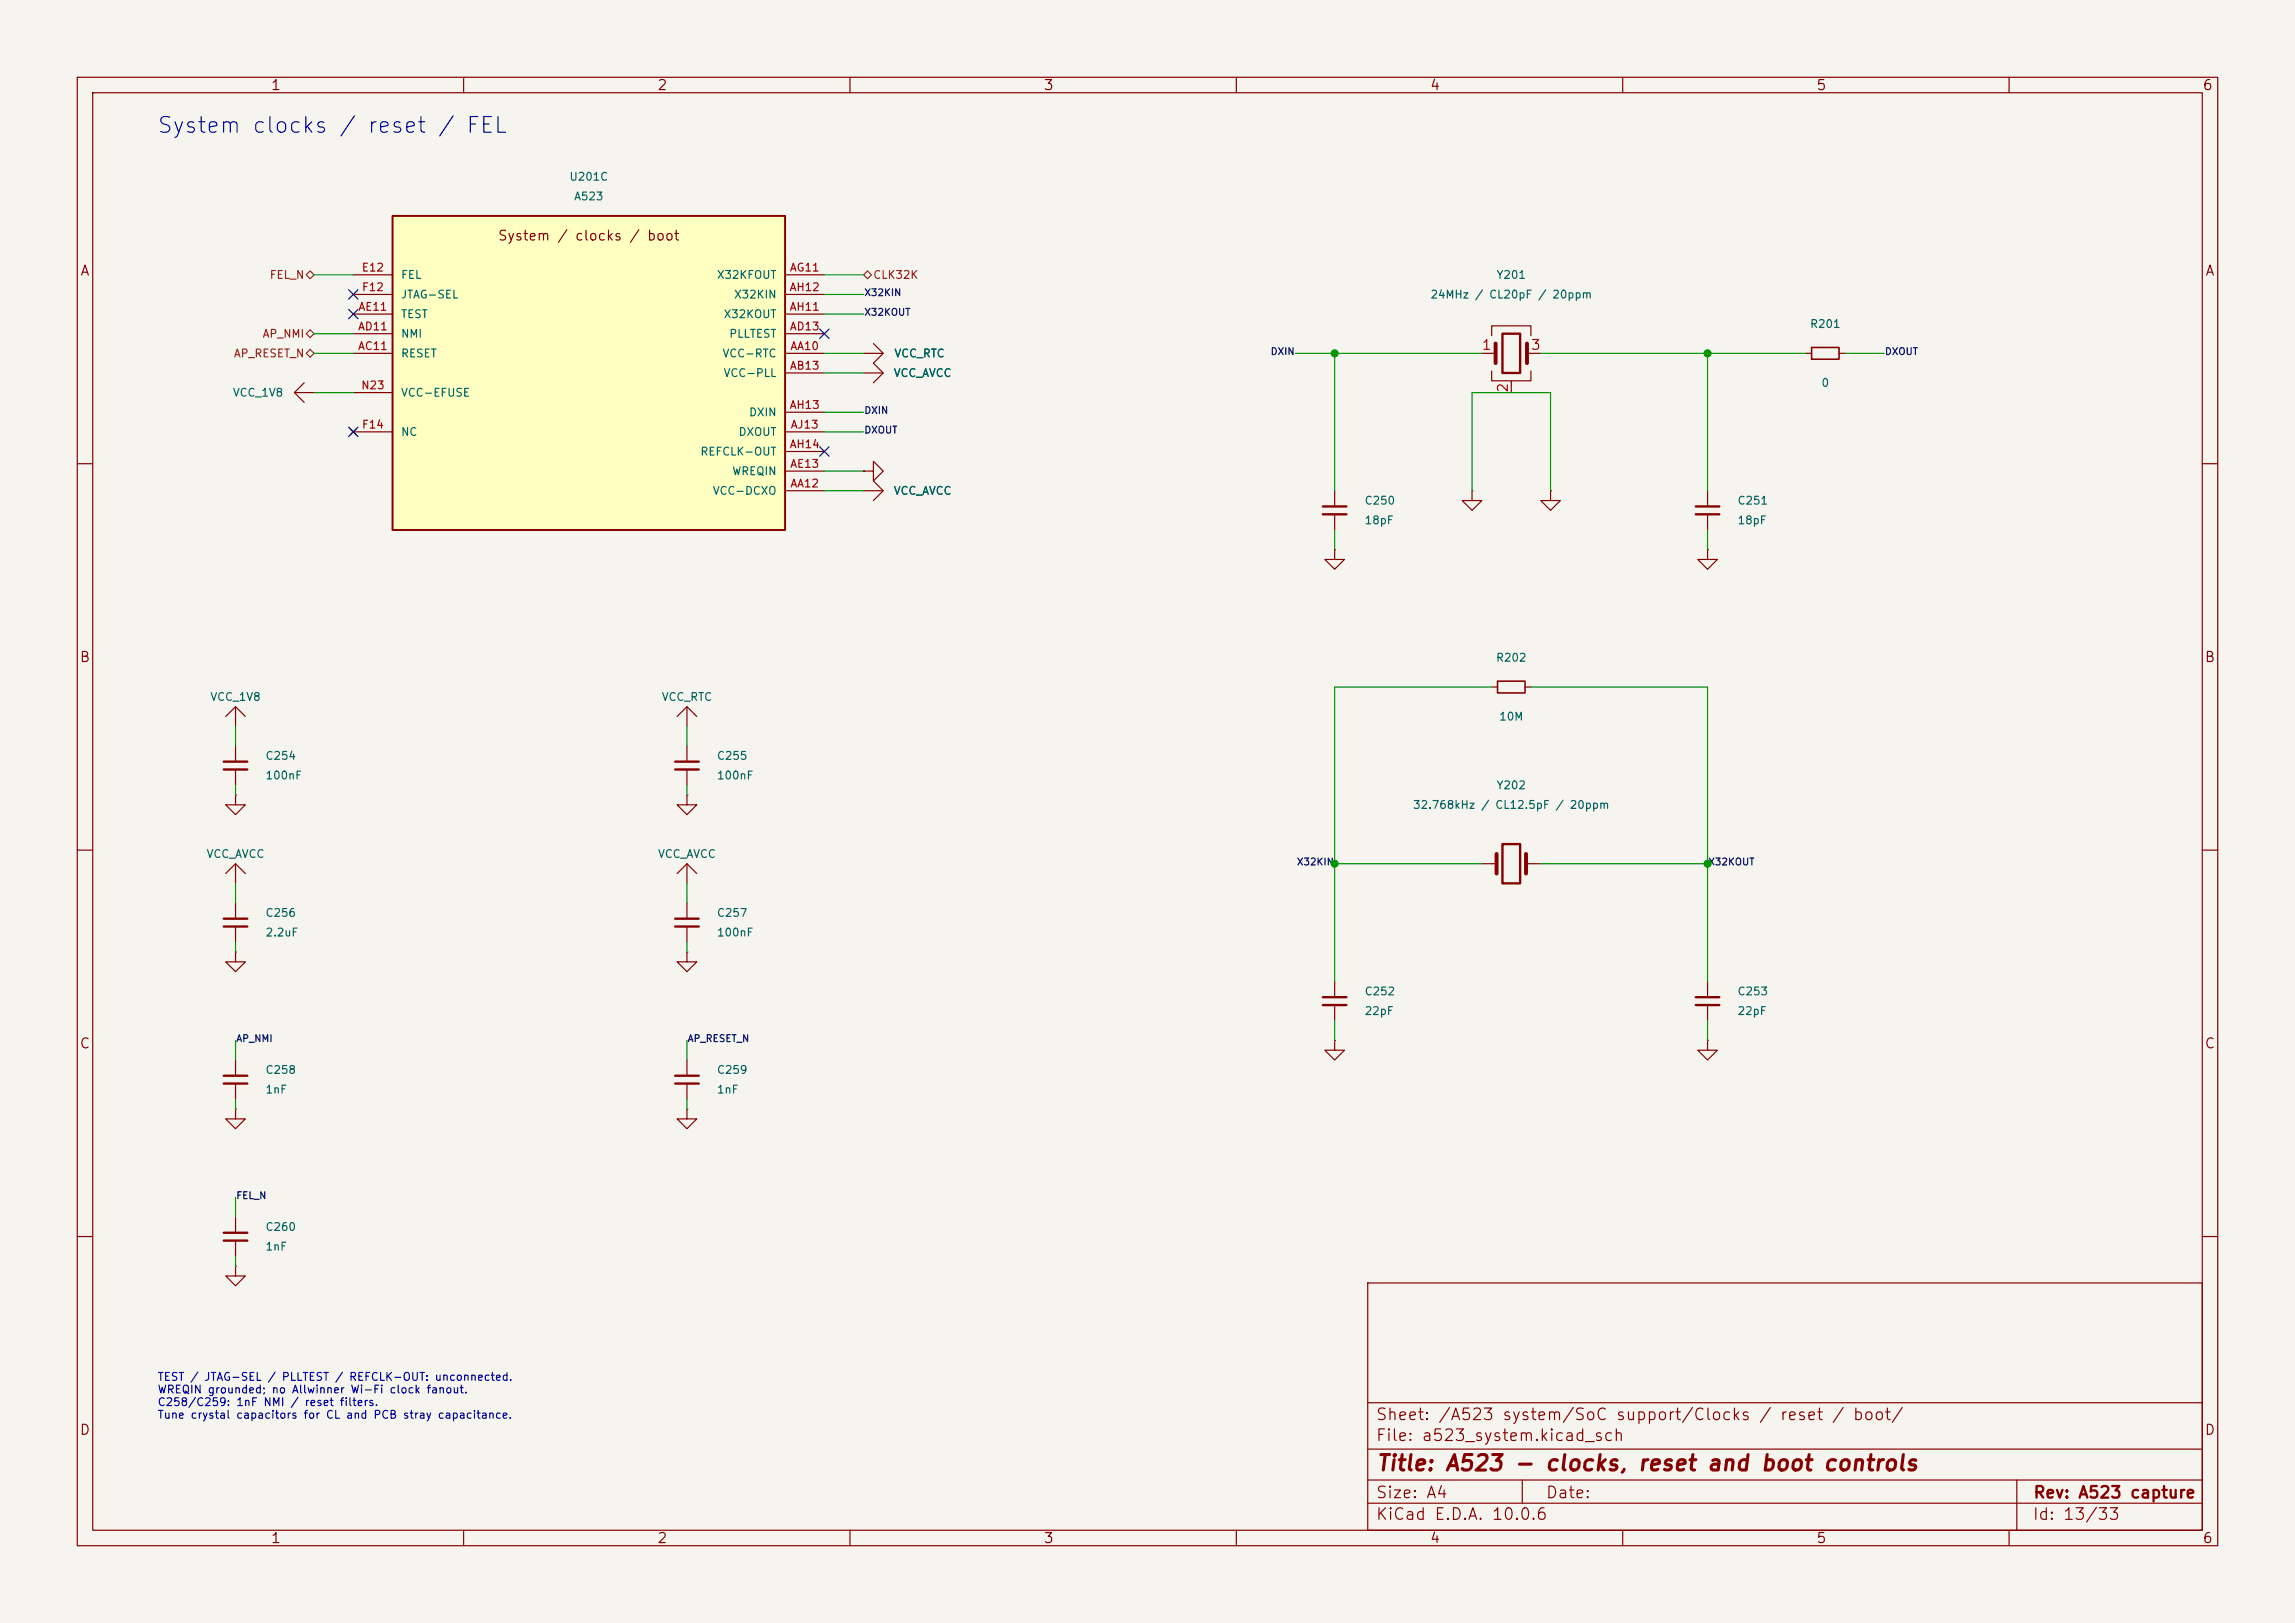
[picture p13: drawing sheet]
<svg xmlns="http://www.w3.org/2000/svg" width="297mm" height="210mm" viewBox="0 0 297 210" stroke-linecap="round" stroke-linejoin="round" font-family="sans-serif">
<defs><g id="words">
<text font-size="2" fill="#0000c2" x="20.2" y="17.7">System clocks / reset / FEL</text>
<text font-size="2" fill="#840000" x="178" y="190.8">Title: A523 - clocks, reset and boot controls</text>
<g font-size="1.5" fill="#840000">
<text x="178" y="184.1">Sheet: /A523 system/SoC support/Clocks / reset / boot/</text>
<text x="178" y="186.8">File: a523_system.kicad_sch</text>
<text x="178" y="197">KiCad E.D.A. 10.0.6</text>
<text x="178" y="194.2">Size: A4</text>
<text x="200" y="194.2">Date:</text>
<text x="263" y="197">Id: 13/33</text>
<text x="263" y="194.2">Rev: A523 capture</text>
</g>
<g font-size="1.3" fill="#840000">
<text x="35" y="12">1</text>
<text x="85" y="12">2</text>
<text x="135" y="12">3</text>
<text x="185" y="12">4</text>
<text x="235" y="12">5</text>
<text x="285" y="12">6</text>
<text x="10.3" y="36">A</text>
<text x="64.3" y="31.4">System / clocks / boot</text>
<text x="285.3" y="36">A</text>
<text x="10.2" y="86">B</text>
<text x="285.2" y="86">B</text>
<text x="10.2" y="136">C</text>
<text x="285.2" y="136">C</text>
<text x="10.2" y="186">D</text>
<text x="285.2" y="186">D</text>
<text x="35" y="200">1</text>
<text x="85" y="200">2</text>
<text x="135" y="200">3</text>
<text x="185" y="200">4</text>
<text x="235" y="200">5</text>
<text x="285" y="200">6</text>
</g>
<g font-size="1.3" fill="#a90000">
<text x="191.7" y="45.6">1</text>
<text x="198" y="45.6">3</text>
<text x="195.4" y="50.9" transform="rotate(-90 195.4 50.9)">2</text>
</g>
<g font-size="1" fill="#006464">
<text x="73.6" y="23.6">U201C</text>
<text x="74.2" y="26.2">A523</text>
<text x="51.8" y="41.4">TEST</text>
<text x="51.8" y="36.3">FEL</text>
<text x="51.8" y="38.9">JTAG-SEL</text>
<text x="92.7" y="36.3">X32KFOUT</text>
<text x="93.6" y="41.4">X32KOUT</text>
<text x="94.9" y="38.9">X32KIN</text>
<text x="185" y="38.9">24MHz / CL20pF / 20ppm</text>
<text x="193.6" y="36.3">Y201</text>
<text x="51.8" y="46.5">RESET</text>
<text x="51.8" y="43.9">NMI</text>
<text x="93.4" y="46.5">VCC-RTC</text>
<text x="94.3" y="43.9">PLLTEST</text>
<text x="115.7" y="46.5">VCC_RTC</text>
<text x="234.2" y="42.7">R201</text>
<text x="30.1" y="51.6">VCC_1V8</text>
<text x="51.8" y="51.6">VCC-EFUSE</text>
<text x="93.6" y="49">VCC-PLL</text>
<text x="115.6" y="49">VCC_AVCC</text>
<text x="235.6" y="50.3">0</text>
<text x="51.8" y="56.6">NC</text>
<text x="90.6" y="59.2">REFCLK-OUT</text>
<text x="95.5" y="56.6">DXOUT</text>
<text x="96.9" y="54.1">DXIN</text>
<text x="92.2" y="64.3">VCC-DCXO</text>
<text x="94.7" y="61.7">WREQIN</text>
<text x="115.6" y="64.3">VCC_AVCC</text>
<text x="176.5" y="65.5">C250</text>
<text x="224.8" y="65.5">C251</text>
<text x="176.5" y="68.1">18pF</text>
<text x="224.8" y="68.1">18pF</text>
<text x="193.5" y="85.9">R202</text>
<text x="27.1" y="90.9">VCC_1V8</text>
<text x="85.6" y="90.9">VCC_RTC</text>
<text x="193.9" y="93.5">10M</text>
<text x="34.3" y="98.6">C254</text>
<text x="34.3" y="101.1">100nF</text>
<text x="92.7" y="98.6">C255</text>
<text x="92.7" y="101.1">100nF</text>
<text x="182.8" y="104.9">32.768kHz / CL12.5pF / 20ppm</text>
<text x="193.6" y="102.4">Y202</text>
<text x="26.7" y="111.3">VCC_AVCC</text>
<text x="85.1" y="111.3">VCC_AVCC</text>
<text x="34.3" y="118.9">C256</text>
<text x="92.7" y="118.9">C257</text>
<text x="34.3" y="121.4">2.2uF</text>
<text x="92.7" y="121.4">100nF</text>
<text x="176.5" y="129">C252</text>
<text x="176.5" y="131.6">22pF</text>
<text x="224.8" y="129">C253</text>
<text x="224.8" y="131.6">22pF</text>
<text x="34.3" y="139.2">C258</text>
<text x="34.3" y="141.7">1nF</text>
<text x="92.7" y="139.2">C259</text>
<text x="92.7" y="141.7">1nF</text>
<text x="34.3" y="159.5">C260</text>
<text x="34.3" y="162.1">1nF</text>
</g>
<g font-size="1" fill="#a90000">
<text x="46.7" y="35.4">E12</text>
<text x="102.1" y="35.4">AG11</text>
<text x="46.3" y="40.5">AE11</text>
<text x="46.8" y="37.9">F12</text>
<text x="102.1" y="40.5">AH11</text>
<text x="102.1" y="37.9">AH12</text>
<text x="46.2" y="45.5">AC11</text>
<text x="46.2" y="43">AD11</text>
<text x="102.1" y="43">AD13</text>
<text x="102.2" y="45.5">AA10</text>
<text x="46.7" y="50.6">N23</text>
<text x="102.1" y="53.2">AH13</text>
<text x="102.1" y="48.1">AB13</text>
<text x="46.8" y="55.7">F14</text>
<text x="102.1" y="58.2">AH14</text>
<text x="102.2" y="55.7">AJ13</text>
<text x="102.2" y="60.8">AE13</text>
<text x="102.2" y="63.3">AA12</text>
</g>
<g font-size="1" fill="#725600">
<text x="34.8" y="36.3">FEL_N</text>
<text x="112.9" y="36.3">CLK32K</text>
<text x="30.2" y="46.5">AP_RESET_N</text>
<text x="33.9" y="43.9">AP_NMI</text>
</g>
<g font-size="1" fill="#0000c2">
<text x="20.3" y="178.9">TEST / JTAG-SEL / PLLTEST / REFCLK-OUT: unconnected.</text>
<text x="20.3" y="180.5">WREQIN grounded; no Allwinner Wi-Fi clock fanout.</text>
<text x="20.3" y="182.2">C258/C259: 1nF NMI / reset filters.</text>
<text x="20.3" y="183.8">Tune crystal capacitors for CL and PCB stray capacitance.</text>
</g>
<g font-size=".9" fill="#0f0f0f">
<text x="111.8" y="38.5">X32KIN</text>
<text x="111.8" y="41.1">X32KOUT</text>
<text x="164.4" y="46.1">DXIN</text>
<text x="243.9" y="46.1">DXOUT</text>
<text x="111.8" y="53.8">DXIN</text>
<text x="111.8" y="56.3">DXOUT</text>
<text x="167.7" y="112.2">X32KIN</text>
<text x="221" y="112.2">X32KOUT</text>
<text x="30.5" y="135">AP_NMI</text>
<text x="88.9" y="135">AP_RESET_N</text>
<text x="30.5" y="155.4">FEL_N</text>
</g>
</g></defs>
<path d="M0 0h297v210h-297z" fill="#f5f4ef" stroke="#f5f4ef" stroke-width=".13"/>
<g fill="none" stroke="#840000" stroke-width=".15">
<path d="M10 10h277v190h-277zM12 12h273v186h-273zM60 10v2M110 10v2M160 10v2M210 10v2M260 10v2M191.8 45.7h1.7M193 43.4v-1.2h5.1v1.2M193 48v1.3h5.1v-1.3M195.6 49.3v1.5M197.6 45.7h1.8"/>
<path d="M233.7 45.7h.7M238 45.7h.8M10 60h2M111.8 61h1.2v-1.3l1.3 1.3-1.3 1.2v-1.2M111.8 61h.1M111.8 63.5h2.5M113 62.2l1.3 1.3-1.3 1.3M172.7 71.1v1.3h1.3l-1.3 1.3-1.3-1.3h1.3M172.7 71.1h.1M172.7 63.5v2M172.7 66.5v2.1M190.5 63.5v1.3h1.3l-1.3 1.2-1.3-1.2h1.3"/>
<path d="M190.5 63.5h.1M200.7 63.5v1.3h1.2l-1.2 1.2-1.3-1.2h1.3M200.7 63.5h.1M221 71.1v1.3h1.2l-1.2 1.3-1.3-1.3h1.3M221 71.1h.1M221 63.5v2M221 66.5v2.1M285 60h2M29.2 92.7l1.3-1.3 1.2 1.3M30.5 91.4v2.6M30.5 96.5v2.1M30.5 99.6v2"/>
<path d="M87.6 92.7l1.3-1.3 1.3 1.3M88.9 91.4v2.6M88.9 96.5v2.1M88.9 99.6v2M10 110h2M87.6 113l1.3-1.2 1.3 1.2M88.9 102.9v1.2h1.3l-1.3 1.3-1.3-1.3h1.3M88.9 102.9h.1M88.9 111.8v2.5M88.9 116.8v2.1M88.9 119.9v2M191.8 111.8h1.9"/>
<path d="M197.5 111.8h1.9M285 110h2M30.5 137.2v2M88.9 123.2v1.3h1.3l-1.3 1.2-1.3-1.2h1.3M88.9 123.2h.1M172.7 134.6v1.3h1.3l-1.3 1.3-1.3-1.3h1.3M172.7 134.6h.1M221 134.6v1.3h1.2l-1.2 1.3-1.3-1.3h1.3M221 134.6h.1M221 127v2M221 130v2.1M30.5 143.5v1.3h1.2l-1.2 1.3-1.3-1.3h1.3"/>
<path d="M30.5 143.5h.1M30.5 140.2v2M30.5 157.5v2M10 160h2M30.5 163.8v1.3h1.2l-1.2 1.3-1.3-1.3h1.3M30.5 163.8h.1M30.5 160.5v2.1M177 166h108v32h-108zM285 160h2M60 198v2M110 198v2M160 198v2"/>
<path d="M177 194.5h108M177 191.5h108M177 187.5h108M177 181.5h108M197 191.5v3M210 198v2M260 198v2M261 191.5v6.5"/>
</g>
<path d="M193.5 44.5v2.5M197.6 44.5v2.5M193.7 110.5v2.5M197.5 110.5v2.5" fill="none" stroke="#840000" stroke-width=".51"/>
<g fill="none" stroke="#840000" stroke-width=".3">
<path d="M194.4 43.2h2.3v5.1h-2.3zM171.2 65.5h3M171.2 66.5h3M219.5 65.5h3M219.5 66.5h3M29 98.6h3M29 99.6h3M87.4 98.6h3M87.4 99.6h3M87.4 118.9h3M87.4 119.9h3M194.4 109.2h2.3v5.1h-2.3z"/>
<path d="M29 139.2h3M219.5 129h3M219.5 130h3M29 159.5h3M29 140.2h3M29 160.5h3"/>
</g>
<path d="M234.4 45h3.6v1.5h-3.6z" fill="none" stroke="#840000" stroke-width=".2"/>
<path d="M50.8 27.9h50.8v40.7h-50.8z" fill="#ffffc2"/>
<path d="M50.8 27.9h50.8v40.7h-50.8z" fill="none" stroke="#840000" stroke-width=".25"/>
<g fill="none" stroke="#840000" stroke-width=".15">
<path d="M45.7 35.6h5.1M45.7 38.1h5.1M101.6 35.6h5.1M101.6 38.1h5.1M38.1 50.8h2.5M39.4 49.5l-1.3 1.3 1.3 1.3M45.3 55.5l.8 .8M45.7 45.7h5.1M45.7 43.2h5.1M45.7 40.6h5.1M45.7 55.9h5.1M45.7 50.8h5.1"/>
<path d="M46.1 55.5l-.8 .8M101.6 45.7h5.1M101.6 48.3h5.1M101.6 43.2h5.1M101.6 40.6h5.1M101.6 53.3h5.1M101.6 58.4h5.1M101.6 55.9h5.1M111.8 45.7h2.5M111.8 48.3h2.5M113 44.5l1.3 1.2-1.3 1.3 1.3 1.3-1.3 1.2M101.6 63.5h5.1"/>
<path d="M101.6 61h5.1M111.8 61h.1M193 88.9h.8M197.4 88.9h.7M29.2 113l1.3-1.2 1.2 1.2M30.5 102.9v1.2h1.2l-1.2 1.3-1.3-1.3h1.3M30.5 102.9h.1M30.5 111.8v2.5M30.5 116.8v2.1M30.5 119.9v2M30.5 123.2v1.3h1.2l-1.2 1.2-1.3-1.2h1.3M30.5 123.2h.1"/>
<path d="M88.9 137.2v2M172.7 127v2M172.7 130v2.1M88.9 143.5v1.3h1.3l-1.3 1.3-1.3-1.3h1.3M88.9 143.5h.1M88.9 140.2v2"/>
</g>
<path d="M29 118.9h3M29 119.9h3M87.4 139.2h3M171.2 129h3M171.2 130h3M87.4 140.2h3" fill="none" stroke="#840000" stroke-width=".3"/>
<path d="M193.8 88.1h3.6v1.6h-3.6z" fill="none" stroke="#840000" stroke-width=".2"/>
<path d="M40.1 35.1l.5 .5-.5 .5-.5-.5zM111.8 35.6l.5-.5 .5 .5-.5 .5zM39.6 45.7l.5-.5 .5 .5-.5 .5zM40.1 42.7l.5 .5-.5 .5-.5-.5z" fill="none" stroke="#725600" stroke-width=".15"/>
<g fill="none" stroke="#009600" stroke-width=".15">
<path d="M40.6 35.6h5.1M106.7 35.6h5.1M106.7 38.1h5.1M40.6 50.8h5.1M40.6 45.7h5.1M40.6 43.2h5.1M106.7 53.3h5.1M106.7 40.6h5.1M106.7 45.7h5.1M106.7 48.3h5.1M106.7 55.9h5.1M167.6 45.7h24.2"/>
<path d="M172.7 45.7v17.8M199.4 45.7h34.3M221 45.7v17.8M238.8 45.7h5M106.7 63.5h5.1M106.7 61h5.1M172.7 68.6v2.5M190.5 63.5v-12.7h10.2v12.7M221 68.6v2.5M30.5 94v2.5M88.9 94v2.5M193 88.9h-20.3v38.1"/>
<path d="M198.1 88.9h22.9v38.1M30.5 101.6v1.3M30.5 114.3v2.5M88.9 101.6v1.3M88.9 114.3v2.5M172.7 111.8h19.1M199.4 111.8h21.6M30.5 121.9v1.3M30.5 134.6v2.6M88.9 121.9v1.3M88.9 134.6v2.6M172.7 132.1v2.5"/>
<path d="M221 132.1v2.5M30.5 142.2v1.3M30.5 154.9v2.6M88.9 142.2v1.3M30.5 162.6v1.2"/>
</g>
<path d="M45.1 37.5l1.2 1.2M46.3 37.5l-1.2 1.2M45.1 40l1.2 1.2M45.1 55.3l1.2 1.2M46.3 40l-1.2 1.2M46.3 55.3l-1.2 1.2M106.1 57.8l1.2 1.2M106.1 42.6l1.2 1.2M107.3 57.8l-1.2 1.2M107.3 42.6l-1.2 1.2" fill="none" stroke="#000084" stroke-width=".15"/>
<g fill="#009600" stroke="#009600" stroke-width=".13">
<circle cx="221" cy="111.8" r=".46"/>
<circle cx="172.7" cy="45.7" r=".46"/>
<circle cx="221" cy="45.7" r=".46"/>
<circle cx="172.7" cy="111.8" r=".46"/>
</g>
<use href="#words"/>
</svg>
